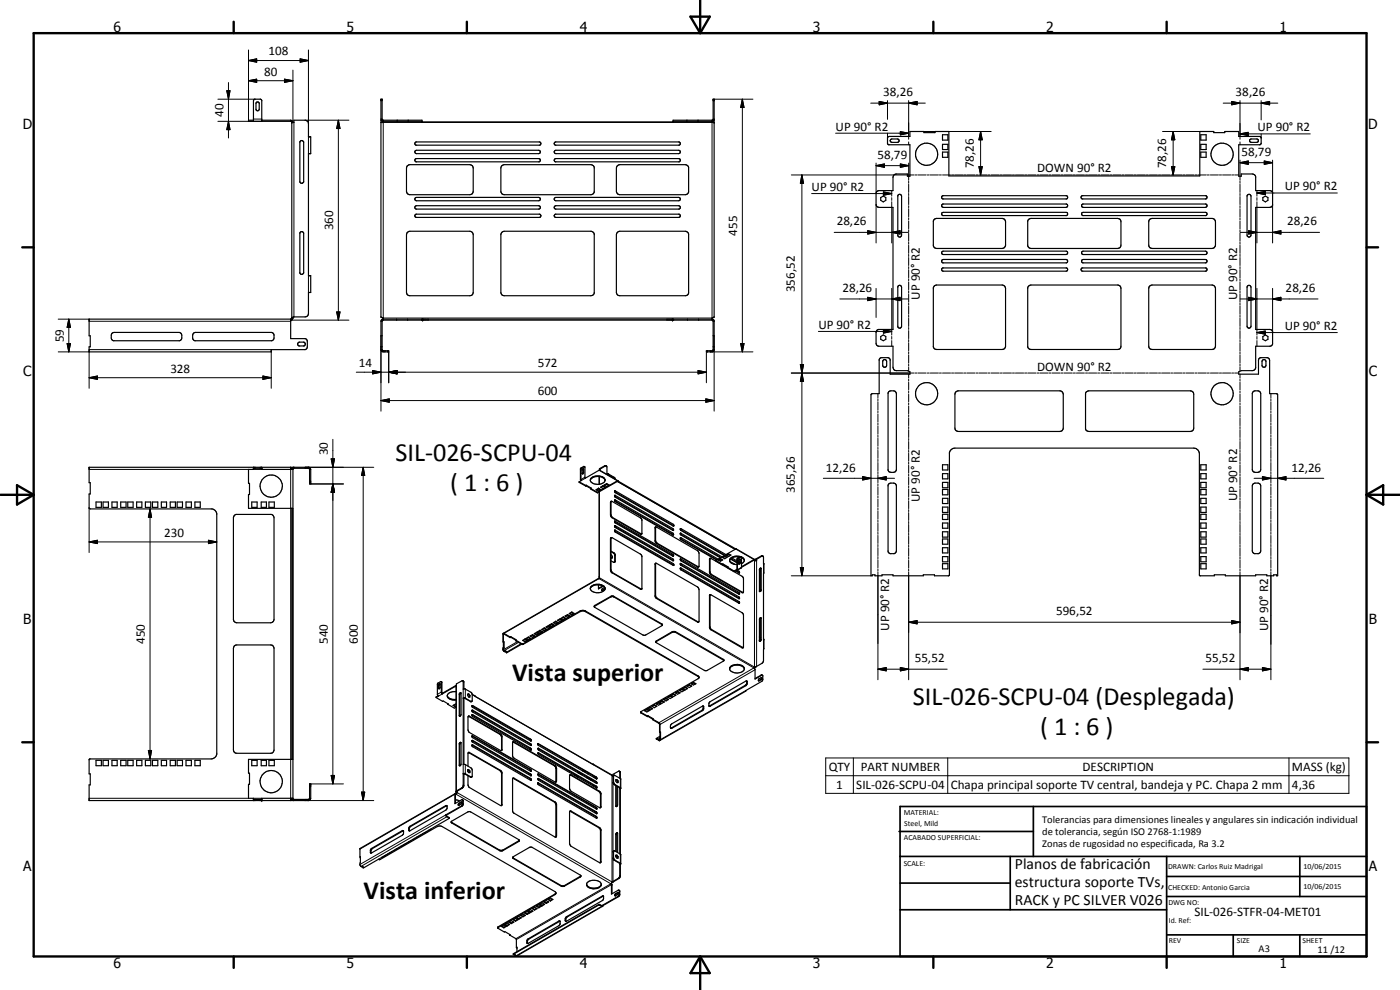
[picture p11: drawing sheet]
<svg xmlns="http://www.w3.org/2000/svg" width="420mm" height="297mm" viewBox="0 0 420 297" stroke-linecap="round" stroke-linejoin="round" font-family="sans-serif">
<defs><g id="words">
<g font-size="7.9">
<text x="118.6" y="138.2">SIL-026-SCPU-04</text>
<text x="135.1" y="147.2">( 1 : 6 )</text>
<text x="153.7" y="204.3">Vista superior</text>
<text x="273.9" y="211.6">SIL-026-SCPU-04 (Desplegada)</text>
<text x="312.2" y="220.6">( 1 : 6 )</text>
<text x="109.1" y="269.6">Vista inferior</text>
</g>
<g font-size="4.7">
<text x="304.6" y="260.8">Planos de fabricación</text>
<text x="304.6" y="266.2">estructura soporte TVs,</text>
<text x="304.6" y="271.6">RACK y PC SILVER V026</text>
</g>
<g font-size="4.2">
<text x="34" y="9.6">6</text>
<text x="104" y="9.6">5</text>
<text x="174" y="9.6">4</text>
<text x="244" y="9.6">3</text>
<text x="314" y="9.6">2</text>
<text x="384" y="9.6">1</text>
<text x="6.8" y="38.7">D</text>
<text x="410.6" y="38.7">D</text>
<text x="7" y="112.9">C</text>
<text x="410.8" y="112.9">C</text>
<text x="7" y="187.1">B</text>
<text x="410.8" y="187.1">B</text>
<text x="7" y="261.4">A</text>
<text x="410.8" y="261.4">A</text>
<text x="34" y="290.4">6</text>
<text x="104" y="290.4">5</text>
<text x="174" y="290.4">4</text>
<text x="244" y="290.4">3</text>
<text x="314" y="290.4">2</text>
<text x="384" y="290.4">1</text>
</g>
<g font-size="3.9">
<text x="80.6" y="16.6">108</text>
<text x="79.2" y="22.7">80</text>
<text x="265" y="28.9">38,26</text>
<text x="370.8" y="28.9">38,26</text>
<text x="67" y="35.1" transform="rotate(-90 67 35.1)">40</text>
<text x="250.8" y="39.2">UP 90° R2</text>
<text x="377.4" y="39.4">UP 90° R2</text>
<text x="263.3" y="47.7">58,79</text>
<text x="372.6" y="46.8">58,79</text>
<text x="292.2" y="50.5" transform="rotate(-90 292.2 50.5)">78,26</text>
<text x="311.3" y="51.7">DOWN 90° R2</text>
<text x="350" y="50.5" transform="rotate(-90 350 50.5)">78,26</text>
<text x="243.6" y="57.3">UP 90° R2</text>
<text x="385.6" y="57.1">UP 90° R2</text>
<text x="100" y="69.1" transform="rotate(-90 100 69.1)">360</text>
<text x="221.2" y="70.7" transform="rotate(-90 221.2 70.7)">455</text>
<text x="251.1" y="67.6">28,26</text>
<text x="386.3" y="67.6">28,26</text>
<text x="238.6" y="87.7" transform="rotate(-90 238.6 87.7)">356,52</text>
<text x="252.8" y="87.7">28,26</text>
<text x="276.1" y="89.9" transform="rotate(-90 276.1 89.9)">UP 90° R2</text>
<text x="385.8" y="87.7">28,26</text>
<text x="371.3" y="90" transform="rotate(-90 371.3 90)">UP 90° R2</text>
<text x="245.6" y="98.6">UP 90° R2</text>
<text x="385.6" y="99">UP 90° R2</text>
<text x="19.1" y="102.7" transform="rotate(-90 19.1 102.7)">59</text>
<text x="51.1" y="111.8">328</text>
<text x="107.7" y="110.2">14</text>
<text x="161.4" y="110.2">572</text>
<text x="311.3" y="111.2">DOWN 90° R2</text>
<text x="161.4" y="118.7">600</text>
<text x="98.4" y="136.6" transform="rotate(-90 98.4 136.6)">30</text>
<text x="247.8" y="141.5">12,26</text>
<text x="387.6" y="141.5">12,26</text>
<text x="238.6" y="147.9" transform="rotate(-90 238.6 147.9)">365,26</text>
<text x="276.1" y="150.5" transform="rotate(-90 276.1 150.5)">UP 90° R2</text>
<text x="371.3" y="150.5" transform="rotate(-90 371.3 150.5)">UP 90° R2</text>
<text x="49.3" y="161.1">230</text>
<text x="316.9" y="184.6">596,52</text>
<text x="266.8" y="189.2" transform="rotate(-90 266.8 189.2)">UP 90° R2</text>
<text x="380.6" y="189.4" transform="rotate(-90 380.6 189.4)">UP 90° R2</text>
<text x="43.5" y="193.2" transform="rotate(-90 43.5 193.2)">450</text>
<text x="98.4" y="193.2" transform="rotate(-90 98.4 193.2)">540</text>
<text x="107.4" y="193.2" transform="rotate(-90 107.4 193.2)">600</text>
<text x="274.5" y="198.7">55,52</text>
<text x="361.8" y="198.7">55,52</text>
<text x="248.7" y="231.4">QTY</text>
<text x="258.3" y="231.4">PART NUMBER</text>
<text x="324.9" y="231.4">DESCRIPTION</text>
<text x="387.7" y="231.4">MASS (kg)</text>
<text x="250.9" y="236.6">1</text>
<text x="257" y="236.6">SIL-026-SCPU-04</text>
<text x="285.3" y="236.7">Chapa principal soporte TV central, bandeja y PC. Chapa 2 mm</text>
<text x="387.7" y="236.6">4,36</text>
<text x="358.5" y="275">SIL-026-STFR-04-MET01</text>
</g>
<g font-size="3.1">
<text x="312.7" y="246.8">Tolerancias para dimensiones lineales y angulares sin indicación individual</text>
<text x="312.7" y="250.4">de tolerancia, según ISO 2768-1:1989</text>
<text x="312.7" y="254">Zonas de rugosidad no especificada, Ra 3.2</text>
<text x="377.7" y="285.6">A3</text>
<text x="395.4" y="285.9">11 /12</text>
</g>
<g font-size="2.4">
<text x="271.2" y="244.4">MATERIAL:</text>
<text x="271.3" y="252">ACABADO SUPERFICIAL:</text>
<text x="271.4" y="247.9">Steel, Mild</text>
<text x="271.2" y="259.7">SCALE:</text>
<text x="350.6" y="260.8">DRAWN: Carlos Ruiz Madrigal</text>
<text x="391.2" y="260.6">10/06/2015</text>
<text x="350.6" y="267">CHECKED: Antonio Garcia</text>
<text x="391.2" y="266.7">10/06/2015</text>
<text x="350.6" y="271.4">DWG NO:</text>
<text x="350.8" y="276.9">Id. Ref:</text>
<text x="350.8" y="282.8">REV</text>
<text x="371.2" y="282.9">SIZE</text>
<text x="390.9" y="282.9">SHEET</text>
</g>
</g></defs>
<g fill="none" stroke="#000" stroke-width=".35">
<path d="M76.1 36.4v-6.2l.3-.4h1.8l.4 .3v6.3M76.1 36.1h-1.5v.3h12.6l.4 .3M76.9 30.7l.5-.1 .4 .3v2a.5 .5 0 0 1-.5 .3 .5 .5 0 0 1-.5-.4zM78.6 36.1h8.6l.5 .2 .2 .4M87.6 36.7h.6v-.6h3.4l.8 .3 .2 .7v4h.6v5h-.6v36.6h.6v5.1h-.6v6.3l-.2 .6-.8 .4h-3.4M87.6 36.7v58.7M114.4 36.1l-.1-6.3h.4v5.9l.2 .4h11.7v.6h75.4v-.6h11.8l.2-.4v-5.9h.3v6.1l-.3 .4M114.4 36.1l-.1 59M114.4 36.1l.3 .2M114.7 36.3l11.9 .1M114.7 36.3v.4M115 36.1v.6h-.7"/>
<path d="M119.2 36.1v.3M122.5 36.1v.3M126.6 36.6h75.4M206.2 36.1v.3M209.5 36.1v.3M213.7 36.1v.6h.6M214 36.3l-12 .1M214 36.3v.4M214.2 36.1l.1 59-.6 .3v.4M90.2 42.3l.6-.1 .3 .3v12.1l-.3 .4h-.4l-.4-.4v-12.1zM122.2 49.8l.8-.4h18.3l.5 .4 .2 .6v7.3l-.4 .5-.6 .2h-18.2l-.6-.4-.2-.6v-7zM124.7 45.2l37-.1a.51 .51 0 0 1 .5 .5 .51 .51 0 0 1-.5 .5h-36.7l-.5-.5z"/>
<path d="M124.7 59.4l37-.2a.51 .51 0 0 1 .5 .5 .51 .51 0 0 1-.5 .5h-36.7l-.5-.4zM124.7 47.7l37-.1 .3 .1 .2 .5-.4 .4h-37l-.3-.4zM124.7 42.7l37.3-.1 .3 .6-.3 .4h-37.2l-.3-.4zM150.6 49.8l.7-.4h26.3l.7 .8v7.5l-.3 .5-.7 .2h-26.2l-.4-.2-.4-.8v-7zM166.4 45.3l.4-.2h36.9a.51 .51 0 0 1 .5 .5 .51 .51 0 0 1-.5 .5h-36.9l-.4-.3zM166.4 59.5l.4-.3h36.9a.51 .51 0 0 1 .5 .5 .51 .51 0 0 1-.5 .5h-36.9l-.4-.2zM166.4 42.8l.3-.2h37.2l.3 .6-.3 .4h-37.2l-.4-.4zM166.5 47.7l37.2-.1a.51 .51 0 0 1 .5 .4 .51 .51 0 0 1-.3 .6h-37.2l-.4-.4zM185.2 49.8l.8-.4h19.9l.8 .8v7.5l-.4 .5-.6 .2h-19.9l-.4-.2-.4-.8v-7zM264.3 59.3l.8-.5 .7 .5v.8l-.7 .5-.8-.5zM266.4 41.1l.5-.2h6.2v-1.4h4.2v.3h3.3v-.3h4.2v13.3h75.3v-13.3h4.2v.3h3.3v-.3h4.2v1.4h6.2l.4 .2 .1 2-.3 .3h-6.4v9.5h.7v-.7h3.3l.7 .2 .3 .6v4.2h4.3l.4 .1 .4 .5v3.8l-.4 .5-4.7 .1v36.6l4.7 .2 .4 .5v3.8l-.4 .5-.4 .1h-4.3v6.5l-.2 .4-.8 .4h-3.3l-.7 .3v.8h5.9l.1-4.6 .5-.4 2.3 .1 .4 .7v10h2.1l.3 .3v54.4h-.3v-.3h-.8v.3h-2.1v-.3h-3.4v.3h-9.1v-.3h-3.3v.3l-4.4-.1-.1-36.6a1.73 1.73 0 0 0-1.6-1.6h-71.7a1.83 1.83 0 0 0-1.7 1.3v36.8l-.2 .2h-4.3v-.3h-3.3v.3h-9.1v-.3h-3.3v.3h-2.1v-.3h-.8v.3h-.4v-54.4l.4-.3h2.1v-10.2l.3-.5 2.4-.1 .5 .4 .1 4.6h5.9v-.8l-.8-.3h-3.3l-.8-.4-.2-.6v-6.3h-4.3l-.5-.3-.3-.6v-3.3l.3-.6 .5-.3h4.3v-36.6h-4.3l-.5-.2-.3-.6 .1-3.6 .2-.4 .5-.2h4.3v-4l.2-.6 .4-.3 3.7-.1v.7h.8v-9.5h-6.4l-.4-.3zM267.4 41.8l1.9-.1a.51 .51 0 0 1 .5 .5 .51 .51 0 0 1-.5 .5h-1.8l-.3-.4z"/>
<path d="M269.5 58.5a.58 .58 0 0 1 .7-.2 .58 .58 0 0 1 .4 .5v11.7l-.4 .6h-.4l-.4-.4zM282.8 58.8l37.3-.1 .3 .6-.3 .4h-37.2l-.3-.4zM282.9 40.4h1.6v1.6h-1.6zM282.9 43.3h1.6v1.6h-1.6zM282.9 45.6h1.6v1.6h-1.6zM324.6 58.8l37.3-.1 .3 .6-.3 .4h-37.1l-.4-.4zM360.4 40.4h1.6v1.6h-1.6zM360.4 43.3h1.6v1.6h-1.6zM360.4 45.6h1.6v1.6h-1.6zM374.3 58.5a.62 .62 0 0 1 .7-.2 .62 .62 0 0 1 .4 .5v11.7l-.2 .5-.5 .1-.4-.6zM375.2 41.8l2-.1a.51 .51 0 0 1 .5 .5 .51 .51 0 0 1-.5 .5h-1.8l-.4-.4zM379 59.3l.8-.5 .7 .5v.8l-.7 .5-.8-.5z"/>
<path d="M90.1 69.7l.7-.2 .3 .4v12a.6 .6 0 0 1-.5 .4 .6 .6 0 0 1-.6-.4zM122.2 69.8l.8-.4h18l.8 .4 .2 .6v17.4l-.2 .6-.8 .3h-18l-.8-.3-.2-.6v-17.4zM124.7 61.8l37-.1 .3 .1 .2 .6-.4 .3h-37l-.3-.3zM124.7 64.4l37.3-.1 .3 .5-.1 .4h-.4h-36.8h-.3l-.2-.4zM150.6 69.8l.7-.4h26l.7 .2 .3 .6v17.8l-.2 .4-.8 .3h-26l-.6-.2-.4-.7v-17.4zM166.4 62l.4-.3h36.9l.4 .3 .1 .4-.3 .3h-37.2l-.4-.3zM166.4 64.5l.3-.2h37.2l.3 .5-.2 .4h-.3h-36.9l-.4-.2zM185.2 69.8l.8-.4h19.7l.7 .4 .3 .4v17.8l-.3 .4-.7 .3h-19.7l-.6-.2-.4-.7v-17.4zM280.4 65.7l.7-.2 19.9 .1 .4 .1 .4 .8-.1 7.3-.3 .5-.6 .2h-19.9l-.5-.2-.3-.5v-7.5zM282.6 75.6l.5-.2h36.8a.51 .51 0 0 1 .5 .5 .51 .51 0 0 1-.5 .5h-36.8l-.5-.3zM282.6 63.9l.5-.2h36.8l.5 .2v.4l-.3 .4h-37.2l-.3-.4zM282.8 78l37.1-.1 .5 .2v.3l-.3 .5h-37.2l-.3-.5z"/>
<path d="M282.9 61.2h37.2l.3 .6-.5 .4h-36.8l-.5-.2v-.4zM308.6 65.9l.8-.4h26a.94 .94 0 0 1 1 1v7l-.3 .8-.5 .2h-26.2l-.6-.2-.4-.5v-7.5zM324.6 63.9l.5-.2h36.7l.4 .2v.4l-.3 .4h-37l-.3-.3zM324.6 61.5l.3-.3h37l.3 .6-.4 .4h-36.7l-.5-.2zM324.6 75.6l.5-.2h36.7a.51 .51 0 0 1 .4 .5 .51 .51 0 0 1-.4 .5h-36.7l-.5-.3zM324.8 78l37-.1 .4 .2v.3l-.3 .5h-37l-.3-.5zM345 65.9l.8-.4 18.2 .1 .4 .1 .4 .8-.1 7.3-.3 .5-.6 .2h-18.3l-.5-.3-.2-.7v-7zM26.7 95.8h60.5v5.8l4.6 .1 .4 .7v1.7l-.1 .4-.5 .4h-10.2v.7h-54.7v-1.5h.4v-3.3h-.4zM33.6 100l.6-.3h19.6l.5 .3 .3 .6a1.43 1.43 0 0 1-.5 1.6h-20.3a1.71 1.71 0 0 1-.2-2.2zM58.1 100l.5-.3h22.8l.6 .3 .2 .6a1.43 1.43 0 0 1-.4 1.6h-23.6a1.71 1.71 0 0 1-.1-2.2zM87.6 95.4l-.4 .4M87.6 95.4h.3"/>
<path d="M87.9 95.4l-.3 .6-.4 .1M88.2 95.1l-.6 .3M88.2 95.1l-.3 .3M114.3 95.1l.1 .1M114.4 95.2l.6 .2v.4M114.4 96.1l.4-.3h99l.5 .4v8.9l-.6 .5h-1.7v-.4h1.7l.3-.3v-8.5l-.3-.3h-98.7l-.3 .3v8.5l.3 .3h1.7v.4h-1.7l-.6-.4-.1-.3zM119 95.8v.3M122.3 95.8v.3M126.8 95.8v.3M201.8 95.8v.3M206.3 95.8v.3M209.7 95.8v.3"/>
<path d="M269.5 85.9a.58 .58 0 0 1 .7-.3 .58 .58 0 0 1 .4 .6v11.7a.58 .58 0 0 1-.5 .6 .58 .58 0 0 1-.7-.5zM280.3 85.9l.8-.4h19.7l.6 .3 .4 .7v17.4l-.3 .6-.7 .4h-19.7l-.7-.3-.3-.5v-17.8zM282.8 80.5l37.3-.1a.51 .51 0 0 1 .3 .5 .51 .51 0 0 1-.5 .5h-36.8l-.5-.3zM308.6 85.9l.8-.4h26l.7 .3 .3 .7v17.4l-.2 .6-.8 .4-26.4-.1-.6-.7v-17.8zM324.6 80.5l37.3-.1a.51 .51 0 0 1 .3 .5 .51 .51 0 0 1-.4 .5h-36.9l-.3-.1-.2-.4zM345 85.9l.8-.4h18l.6 .3 .4 .7v17.4l-.3 .6-.7 .4h-18l-.8-.4-.2-.6v-17.4zM374.3 85.9a.61 .61 0 0 1 .7-.3 .61 .61 0 0 1 .4 .6v11.7a.59 .59 0 0 1-.5 .5 .59 .59 0 0 1-.6-.5zM89.4 102.9l.3-.2h1.6l.3 .6-.3 .5h-1.6l-.3-.4zM114.3 100.8h.4M114.3 104.1h.4M115.5 105.2v.4M116.4 105.2v.4"/>
<path d="M212.3 105.2v.4M213.2 105.2v.4M214 100.8h.3M214 104.1h.3M264.3 101l.8-.5 .7 .5v.8l-.7 .4-.8-.4zM265 108.1a.59 .59 0 0 1 .7-.2 .59 .59 0 0 1 .4 .6v1.1a.59 .59 0 0 1-.6 .6 .59 .59 0 0 1-.6-.6zM266.7 117.5l.7-.2h1l.4 .2 .2 .6v22.8l-.2 .6-.6 .2-1.3-.1-.4-.5v-23.2zM286.8 117.6l.8-.3 30.9 .1 .6 .9v10.4l-.4 .5-.6 .3-30.8-.1-.5-.3-.2-.7v-10.1zM326 117.6l.8-.3h30.7a.95 .95 0 0 1 .8 1v10.1l-.1 .5-.5 .4-30.9 .2-.7-.3-.3-.5v-10.6zM376.1 117.5l.6-.2h1l.4 .2 .3 .6v22.8l-.3 .6-.6 .2-1.3-.1-.4-.7v-22.8zM378.9 108.1a.59 .59 0 0 1 .6-.2 .59 .59 0 0 1 .4 .6v1.1a.59 .59 0 0 1-.6 .6 .59 .59 0 0 1-.6-.6zM379 101l.8-.5 .7 .5v.8l-.7 .4-.8-.4z"/>
<path d="M175.4 140l-1 .6v3.4l.1 .1-.7 .5M182 139.8l-.5-.1-1.6 .9M282.9 139.4h1.6v1.6h-1.6zM360.4 139.4h1.6v1.6h-1.6zM28.8 150.6h1.6v1.6h-1.6zM30.9 150.6h1.6v1.6h-1.6zM33.6 150.6h1.6v1.6h-1.6zM36.2 150.6h1.6v1.6h-1.6zM38.3 150.6h1.7v1.6h-1.7zM41 150.6h1.6v1.6h-1.6zM43.6 150.6h1.6v1.6h-1.6zM45.8 150.6h1.6v1.6h-1.6z"/>
<path d="M48.4 150.6h1.6v1.6h-1.6zM51.1 150.6h1.6v1.6h-1.6zM53.2 150.6h1.6v1.6h-1.6zM55.8 150.6h1.6v1.6h-1.6zM58.5 150.6h1.6v1.6h-1.6zM70.3 154.7l.5-.4h10.6l.8 .8v30.7l-.5 .9-10.6 .2-.9-.6-.1-30.9zM75.6 150.6h1.6v1.6h-1.6zM76.1 140.2v.6h-1.5v4.2h.3v3.4h-.3v4.1h13.3v75.3h-13.3v4.2h.3v3.3h-.3v4.2h1.5v.7M76.1 140.5h2.5M78.4 150.6h1.6v1.6h-1.6zM78.6 140.2v.6h9.3M80.7 150.6h1.6v1.6h-1.6z"/>
<path d="M87.2 140.2v.6M87.2 140.5h.5M87.6 152.5v75.3M87.7 140.5l-.1 .3M88 140.2l-.3 .3M88.2 140.2v.3M88.2 140.5l-.3 .2v98.9l.3 .3M88.2 140.5h4.4M92.6 140.5l.3 .3v4.4h.3v-4.4l-.5-.6h-66v4.6h.4v3.4h-.4v4.3l.3 .2h36.7l.8 .4 .5 .7 .1 72.5a1.8 1.8 0 0 1-1.7 1.4l-36.6 .1-.1 4.4h.4v3.3h-.4v4.7h65.9M92.6 140.2v.3M173.8 144.6l2 1.2M173.8 144.6l2 1.1"/>
<path d="M174.7 142.1v-1.1l.3-.3 .2 1.2-.4 .3M174.7 142.1l.1 .1M174.8 142.2h.1M175 140.7v.9l-.3 .5M175.8 145.7v.1M175.9 145.8l1.4 .8M175.9 145.8h-.1M175.9 145.6l1.6 .9-.2 .1M175.9 145.6v.2M175.9 145.6l-.1 .1M177.2 143.9a2.78 2.78 0 0 1 4.4 .2M177.3 146.6l2 1.3"/>
<path d="M177.3 146.6l2 1.1M177.6 143.3a3.1 3.1 0 0 1 4 .5 2.04 2.04 0 0 1-3 1.4 1.15 1.15 0 0 1-1.2-.6 1.15 1.15 0 0 1 .2-1.3zM178.9 146.9l.8-.4 .7 .4-.7 .5zM179.3 147.7v.2M179.7 146.7l.5 .3M179.7 146.7l-.7 .3M179.7 146.5v.2M179.8 147.6l.1 26-28.9 16.4M179.8 143v2.3M179.8 146.8v.5M179.9 141.1l-4.2 2.4-.2-3.3-.3-.2-1 .7v3.2l.2 .3M179.9 141.1h.1"/>
<path d="M179.9 141l.2 .1M179.9 140.6l.2 .2M179.9 140.6v.4M179.9 141v.1M180 141.1l5.5 3.2M180.1 140.8v.3M180.1 141.1h-.1M180.1 140.8l1.5-1 .5 .1v2.4l2 1 .3 .3M180.2 146.2l.8-.5 .7 .5-.7 .4zM181 145.9l.6 .4M181 145.9l-.6 .4M181 145.7v.2"/>
<path d="M181.3 145.5l.8-.4 .7 .4-.7 .5zM182.1 145.3l-.6 .3M182.1 145.3l.6 .3M182.1 145.1v.2M182.1 142.2l2.1 1 .4 .6M183.3 150.5h.4l8.7 5.1 .2 .4-.1 4.3h-.3l-8.7-5.1-.3-.6zM183.5 150.4l-.1 4.1 .3 .7 8.9 5M184.4 156.4l17.5 9.9 .2 .6-17.5-10.1zM184.4 148.7l17.5 9.9 .2 .6-17.5-10zM184.4 157.8l17.5 9.9 .2 .5-17.5-9.9zM184.4 150l17.5 9.9 .2 .6-17.5-10zM184.5 159l17.5 10.1 .2 .6-17.6-10.1z"/>
<path d="M184.5 147.2l17.5 10.1 .2 .6-17.6-10.1zM184.6 157.7l.1 .4 17.4 10M184.6 147.2l.2 .5 17.4 10.1M184.6 148.6l.2 .5 17.3 9.9M184.6 150l.2 .5 17.3 9.9M184.6 156.3l.1 .5 17.4 10M184.6 159l.2 .6 17.4 9.9M185.5 144.5l-.2-.1-6 3.5M185.5 144.5l35.1 20.3M185.6 144.4l35.2 20.3M185.6 144.4l-.3-.1-6 3.4M185.6 144.4l-.1 .1"/>
<path d="M196.6 158.2h.5l12.4 7.1 .3 .7-.1 4.1-.2 .1-12.6-7.2-.3-.8zM196.8 158.1v4.2l.4 .7 12.5 7.1M204.3 158.6l.2 .5 13 7.5M204.3 160l.1 .4 12 6.9M204.3 159.9l12.4 7.2M204.3 159.9l-.2 .2 .3 .4 11.8 6.9M266.7 145.2l.7-.3 1 .1 .4 .2 .2 .6v19.5l-.2 .6-.4 .2h-1.3l-.6-.6v-19.9zM282.9 154.3h1.6v1.6h-1.6zM282.9 142.1h1.6v1.6h-1.6zM282.9 144.7h1.6v1.6h-1.6zM282.9 146.9h1.6v1.6h-1.6zM282.9 149.5h1.6v1.6h-1.6z"/>
<path d="M282.9 152.1h1.6v1.7h-1.6zM282.9 156.9h1.6v1.6h-1.6zM282.9 159.6h1.6v1.6h-1.6zM360.4 154.3h1.6v1.6h-1.6zM360.4 156.9h1.6v1.6h-1.6zM360.4 152.1h1.6v1.7h-1.6zM360.4 146.9h1.6v1.6h-1.6zM360.4 144.7h1.6v1.6h-1.6zM360.4 149.5h1.6v1.6h-1.6zM360.4 159.6h1.6v1.6h-1.6zM360.4 142.1h1.6v1.6h-1.6zM376.1 145.2l.6-.3 1 .1 .4 .2 .3 .6v19.5l-.2 .4-.5 .4h-1.2l-.4-.2-.3-.6v-19.5z"/>
<path d="M177.2 176.7a2.32 2.32 0 0 1 3.3-1.2l.3 .1a1.07 1.07 0 0 1 .8 1.1M177.2 176.6a2.62 2.62 0 0 0 4.4 .1M179.6 175.5v1.2l1.4-.8M179.8 173.2l.1 .1M180.9 175.8l-1.3 .7M181.4 176.3l.2 .1M181.4 176.3a2.96 2.96 0 0 0-4.2 .1M181.4 176.3l-.6 .4-.2 .5M181.5 176.4l-.9 .8M181.6 176.8l-1 .4M181.6 176.5v.2M183.4 166.5l.4 .4v.5h-.3"/>
<path d="M183.4 167l.2 .3M183.4 167.3l.1 .1M183.4 165.4l1.2 .8v2.2l-.2 .3M183.4 165.5l1 .8 .1 2.3-.2 .1M183.4 168.3l.9 .4M183.5 161.3l8.9 5.2 .2 .4v9.8M183.5 161.3l-.3 .3v9.5l.3 .6 8.7 5.1 .4-.1M183.5 161.3v10l.3 .5 8.8 4.9M183.6 167.3l-.1 .1M183.8 167.3h-.2M196.8 169l12.7 7.2 .3 .7-.1 9.7M196.8 169v9.8l.2 .5 12.7 7.3"/>
<path d="M196.8 169l-.2 .3v9.5l.2 .6 12.5 7.2h.4M202.2 169.5h.1M204.2 170.5l17.6 10 .1 .5-17.6-10.1zM204.3 167.7l-.2 .2 .3 .4 17.5 9.9M204.3 170.4l.2 .5 17.4 10M204.3 169l-.2 .2 .3 .4 17.5 10M204.3 167.7l17.4 10 .2 .5M204.3 161.3l.2 .5 10.7 6.1M204.3 167.7l.2 .5 17.4 10M204.3 169l.2 .5 17.4 10M204.3 169l17.4 10.1 .2 .5M213.1 167.5l9.8 5.6 .2 .5-.1 4.2-9.7-5.4-.4-.6z"/>
<path d="M213.1 178.4v9.9l.2 .4 9.8 5.6M213.1 167.5v4.2l.2 .5 9.8 5.6M213.2 178.4l9.8 5.7 .1 10.2M213.2 178.4l-.3 .2 .2 10 9.6 5.8 .4-.1M214.8 168.1l2 1.4M214.8 168.1l2 1.2M215.4 168l.8-.4 .7 .4-.7 .4zM215.5 167.8l-11.3-6.5 .2 .6 10.6 6.1M215.8 167.9l.6 .4M216.2 167.7l-.6 .4M216.2 167.7l.5 .4M216.2 167.6v.1"/>
<path d="M216.7 167.2l.8-.4 .8 .4-.8 .4zM216.8 169.3v.2M216.9 169.2l1.6 .9-.2 .1M216.9 169.4l1.4 .8M216.9 169.4l-.1 .1M216.9 169.2v.2M216.9 169.2l-.1 .1M217 167.3l.6 .3M217.5 167l-.6 .3M217.5 167l.6 .3M217.5 166.8v.2M217.8 166.5l.8-.3 .8 .3-.8 .5z"/>
<path d="M217.9 166.4l-13.7-7.7 .1 .4 13.1 7.6M218.1 166.6l.7 .3M218.3 170.2l2 1.3M218.3 170.2l2 1.1M218.6 166.3l.6 .4M218.6 166.3l-.6 .4M218.6 166.2v.1M219 168v.4M219 168.4a2.39 2.39 0 0 0 2.2 1M219 168.4l1.6 .9M219.2 167.7l2 1.2M219.3 167.6l-.3 .4"/>
<path d="M219.3 167.6l1.9 1.1M219.6 167.4l1.6 .9M220.3 171.3v.2M220.7 171.3l1.2 .6M220.8 164.7l5.7 3.2M220.8 164.7l-6 3.4M220.8 171.2l1.1 .6M221 171.1h.3M221 170.9h.1M221 170.9v.2M221 171.1l-.7 .4M221 170.9l-.7 .4"/>
<path d="M221.1 170.9h.1M221.3 171.1l.6 .4v.4M221.7 169.2v-1.1l.3-.4 .2 1.2-.4 .3M221.7 169.2h.1M221.7 169l.2 .1M221.7 168.6l.2 .3M221.8 169.2h.1M221.9 178.2h.1M221.9 171.8h.1M221.9 179.5v.1M221.9 167.1a2.96 2.96 0 0 0-2.6 .5M221.9 171.9h.1"/>
<path d="M222 167.8v.9l-.3 .5M222.2 167a2.54 2.54 0 0 0-3.2 1M222.3 167l-1.1 .7-.1 3.2M222.3 167l.2 .1M222.3 167a1.09 1.09 0 0 1 1.1 1 1.09 1.09 0 0 1-.9 1.2M222.5 167.1l-.9 .4-.3 .4v3.2M222.5 167.1v.2M222.5 167.3v2.9M222.5 170.2l-1.2 .9M222.5 167.3l.6 .4 .3 .5M226.4 168.1h-.1l-3.8 2.1M226.4 168.1h.7"/>
<path d="M226.6 168.1h.3M226.6 168.1l-.3-.2-3.8 2.2M226.6 168.1h-.2M226.9 167.7l1.6-.9 .6 .1v2.4v-.3M226.9 167.7l.2 .1M226.9 167.7v.4M226.9 168.1h.2M227.1 167.8v.3M227.9 177.4l.1 .1M227.9 171.2l.4 .2M227.9 177.4v-6.6l.4-.4 .1 6.8-.4 .3M228 177.5h.1"/>
<path d="M228.2 170.4l.1 6.5-.4 .5M228.9 166.8l-1.8 1M229.2 172l-.1 20.1v-.4M229.2 172h.1M229.3 169.2l-.1 2.8M282.9 167h1.6v1.6h-1.6zM282.9 161.7h1.6v1.6h-1.6zM282.9 164.3h1.6v1.6h-1.6zM282.9 169.1h1.6v1.6h-1.6zM360.4 167h1.6v1.6h-1.6zM360.4 161.7h1.6v1.6h-1.6zM360.4 164.3h1.6v1.6h-1.6z"/>
<path d="M360.4 169.1h1.6v1.6h-1.6zM70.3 193.9l.8-.4h10.1l.7 .2 .3 .6v30.7l-.5 .9-10.6 .1-.7-.2-.2-.3-.1-31zM150.9 194.4l.1 .7 .5 .4M150.9 194.4l.2 .1M151.1 194.5v.6l.4 .3M151.1 194.3l.2 .1M151.1 194.3l-.2 .1M151.3 194.4l-.2 .1M151.5 195.4v.1M151.7 195.2l-.2 .2M151.7 195.2l.3 .3-.1 .1M151.7 195.5l.2 .1"/>
<path d="M151.7 195.5h-.2M151.7 195.2v.3M151.9 195.6l.1 .1M151.9 195.6l.1 .3M152 195.7v.2M153.1 191.1l-2.1-1.1-.1 2.6h.4v1.8M153.1 191.3l-2-1.1v4.1M153.1 191.1v.2M153.3 191.1l1.6 .8-.2 .1M153.3 191.2l-.2 .1M153.3 191.1v.1M153.3 191.1h-.2"/>
<path d="M153.3 191.2l1.4 .8M154.7 192v.2l2.3 1.1 17.3-9.9h1.2l34 19.5 .3 .4M154.7 192l2 1.2h.3l17.1-9.9 1.2-.1 34.5 19.8-.2 .6-17.2 9.9v.4l1.9 1.1M156.4 193.2l-4.4 2.5M156.5 193.3l-4.5 2.6M156.9 192.2l.7-.5 .8 .5-.8 .4zM157.6 191.9l-.6 .3M157.6 191.9l.6 .3M157.6 191.7v.2M157.8 191.6l.8-.5 .7 .5-.7 .4zM158.1 192.2l-.6 .3M158.6 191.3l.6 .3"/>
<path d="M158.6 191.3l-.6 .3M158.6 191.1v.2M159.1 191.6l-.6 .3M159.1 190.8l.7-.4 .8 .4-.8 .5zM159.8 190.6l.6 .3M159.8 190.6l-.6 .3M159.8 190.4v.2M160.3 190.9l-.5 .3M160.3 190.1l.8-.4 .7 .4-.7 .4zM161.1 189.9l.6 .3M161.1 189.9l-.6 .3M161.1 189.7v.2"/>
<path d="M161.4 189.5l.7-.4 .7 .4-.7 .5zM161.6 190.2l-.6 .3M162.1 189.3l-.6 .4M162.1 189.3l.6 .4M162.1 189.1v.2M162.6 189.6l-.6 .3M162.6 188.8l.8-.4 .7 .4-.7 .5zM163.4 188.6l.5 .3M163.4 188.6l-.6 .3M163.4 188.4v.2M163.9 188.9l-.6 .3M163.9 188.1l.7-.4 .7 .4-.7 .5z"/>
<path d="M164.6 187.9l-.6 .3M164.6 187.9l.6 .3M164.6 187.7v.2M164.8 187.5l.8-.4 .7 .4-.7 .5zM165.1 188.1l-.6 .4M165.6 187.3l.6 .3M165.6 187.3l-.6 .3M165.6 187.1v.2M166.1 186.8l.7-.4 .8 .4-.8 .4zM166.1 187.6l-.6 .3M166.8 186.6l.6 .3M166.8 186.6l-.5 .3"/>
<path d="M166.8 186.4v.2M167.3 186.9l-.5 .3M167.3 186.1l.8-.4 .8 .4-.8 .4zM168.1 185.8l-.6 .4M168.1 185.8l.6 .4M168.1 185.7v.1M168.3 185.5l.8-.4 .7 .4-.7 .5zM168.6 186.1l-.6 .4M169.1 185.3l.6 .3M169.1 185.3l-.6 .3M169.1 185.1v.2M169.6 185.6l-.6 .3"/>
<path d="M169.6 184.8l.7-.4 .8 .4-.8 .5zM170.3 184.6l-.6 .3M170.3 184.6l.6 .3M170.3 184.4v.2M170.8 184.8l-.5 .4M170.8 184.1l.8-.5 .7 .5-.7 .4zM171.6 183.8l.6 .4M171.6 183.8l-.6 .4M171.6 183.6v.2M172.1 184.1l-.6 .3M178.3 182l.2-.3 4.8-2.8 .7-.1 14.6 8.4 .2 .4M178.3 182l5-2.9 .7-.1 14.8 8.6"/>
<path d="M178.3 182l14.9 8.6 .6-.1 5-2.9M196.8 192.5l4.9-3h.9l14.7 8.6-5.1 3.1h-.7l-14.6-8.4zM196.8 192.7l4.9-3h.9l14.6 8.5M227.9 192.1l.1 .2M227.9 191.2l.4 .2M227.9 191l.4 .2M228 192.3h-.1M228 185.5l.4-.1v6.6l-.2 .4-.3-.1zM228.2 185.3l.1 6.5-.3 .5M229.3 191.9l-.2 6.6-.3 .5-1.9 1.1M130.9 209.3l3.7 1.9-.2 .1M131.5 208.8l.1 .1-.7 .4"/>
<path d="M131.5 208.8l-.6 .3v.2M131.8 205.2l.3 .1v.9l-.3 .5-.2-.2zM132.1 205.2l-.3 .4v1.1M132.4 204.5v3.3l.3 .4M132.7 208l-.1-3.3-.3-.2-1 .7v3.2l.2 .4M132.7 208v.2M134.2 208.7a2.04 2.04 0 0 0 2.7 1.4M134.3 208.9a2.59 2.59 0 0 0 2.6 .9M134.4 211.3l1.9 1.2 .6-.3M134.4 211.1v.2M136.1 211.6l.6 .3M136.7 211.9v.2"/>
<path d="M136.9 205.8l-4.2 2.4M136.9 211.3l-.9 .4 .7 .4M136.9 212l-.2 .1M136.9 211.8l-.2 .1M136.9 207.5a1.93 1.93 0 0 0-2.6 1.5M136.9 205.6l-4.2 2.4M138 207.9l.2-.1 .2 .2v6.4l-.3 .5-.3-.1v-6.6zM138.3 207.9l-.3 .4v6.6M138.9 204.3l.1 2.5 .6-.1 1.7 1 .4 .7M139 209.5v19.9h.6l2 1.2 .1 2.3-.3 .3M139 209.5l.6-.1 2 1.1M139 209.5h.2"/>
<path d="M139.2 206.7l-.1-2.4h-.5l-1.6 .9v32.7M139.2 209.5v19.9M140.4 208.3h.1M140.5 214.9l.3-.1 9.6 5.7 .3 .4v4.1l-.3 .2M140.5 208.3l.4 .4M140.5 214.9v4.1l.2 .6 9.7 5.6M140.5 214.9l9.8 5.7 .2 .5-.1 4.1M140.7 208.2l-.3 .1 .3 .9 .3-.1v-.4M140.7 208.2l.3 .5M140.7 208.2l-.2 .1M140.9 208.7v.5M141 208.7h-.1"/>
<path d="M141.6 211.8l17.6 10.1 .1 .4M141.6 213.1l17.5 10.1 .2 .5M141.6 214.5l17.5 10.1 .2 .4M141.6 213.1h.3l17.4 10.1 .2 .4M141.6 213.1l.3 .6 17.5 10M141.7 214.4l17.5 10.1 .2 .5-17.5-10zM141.7 211.7l17.5 10 .3 .5-.3 .1-17.4-10.1zM141.7 211.7l-.1 .1M141.7 208.3l36.5 21.1-.1-.1M141.7 208.4v1.8l-.3 .4-2.2-1.1M192.3 213.7l2 1.1M193.4 213.2l.7-.4 .8 .4-.8 .4z"/>
<path d="M194.1 212.9l-.6 .4M194.1 212.9l.6 .4M194.1 212.8v.1M194.3 214.8v.2M194.4 212.6l.7-.4 .8 .4-.8 .4zM194.5 214.9l-.2 .1M194.5 214.8v.1M194.5 214.8h-.2M194.5 214.8l1.5 .8-.1 .2M194.5 214.9l1.4 .9M195.1 212.3l-.6 .4M195.1 212.3l.6 .4"/>
<path d="M195.1 212.2v.1M195.6 211.9l.8-.4 .7 .4-.7 .4zM195.9 215.8l2.1 1.3 .1 4.3M195.9 215.8l2 1.4 .3 4.3M196.4 211.6l-.6 .4M196.4 211.6l.6 .4M196.4 211.5v.1M196.9 211.2l.7-.5 .8 .5-.8 .4zM197.6 210.9l-.5 .3M197.6 210.9l.6 .3M197.6 210.7v.2M197.9 210.6l.7-.4 .8 .4-.8 .4z"/>
<path d="M198.6 210.4l-.6 .3M198.6 210.4l.6 .3M198.6 210.2v.2M199.1 209.8l.8-.4 .7 .4-.7 .5zM199.9 209.6l-.6 .4M199.9 209.6l.6 .4M199.9 209.4v.2M200.4 209.2l.7-.5 .8 .5-.8 .4zM201.1 208.9l-.6 .4M201.1 208.9l.6 .4M201.1 208.7v.2M201.4 217.4l9.4-5.5 .4 .1v.7l-.3 .4-9.4 5.5-.3-.3z"/>
<path d="M201.4 208.6l.7-.4 .7 .4-.7 .4zM202.1 208.3l-.6 .4M202.1 208.3l.6 .4M202.1 208.2v.1M202.6 207.9l.8-.5 .7 .5-.7 .4zM203.4 207.6l-.6 .3M203.4 207.6l.6 .3M203.4 207.4v.2M203.9 207.1l.7-.4 .8 .4-.8 .5zM204.6 206.9l-.6 .3M204.6 206.9l.6 .3M204.6 206.7v.2"/>
<path d="M204.9 206.5l.7-.4 .8 .4-.8 .5zM205.6 206.3l-.6 .4M205.6 206.3l.6 .4M205.6 206.1v.2M206.1 205.9l.8-.5 .7 .5-.7 .4zM206.9 205.6l-.6 .3M206.9 205.6l.6 .3M206.9 205.4v.2M207.4 205.1l.7-.4 .8 .4-.8 .4zM208.1 204.9l-.6 .3M208.1 204.9l.6 .3M208.1 204.7v.2"/>
<path d="M211 211.8v1l-.4 .3-9.4 5.4M219 200.7v-.2a2.59 2.59 0 0 1 3-.9l.9 .4 .5 .7M219.2 200.1a2.82 2.82 0 0 1 4.2 .5 2.47 2.47 0 0 1-3.4 1.1 1.07 1.07 0 0 1-.8-1.6zM224.1 204.3l-11.1 6.3-.2 .5v.8M224.1 204.3l.1 .9-.4 .5-10.8 6.3-.2-.1M224.1 204.3v.7l-.3 .5-11 6.4M226.4 200.5l.2 .3v3l2.2-1.2M226.6 203.6l1.9-1.1 .4 .2v1.2l-.4 .6-30.5 17.7M226.6 200.2l-.2 .3M226.9 200.1l-.5 .1v.3M226.9 200.1h.1M227.7 203.7l1-.3-.3 .6-.7 .3z"/>
<path d="M228.5 203.3l-.1 .5-.8 .4M28.8 228.1h1.6v1.6h-1.6zM30.9 228.1h1.6v1.6h-1.6zM33.6 228.1h1.6v1.6h-1.6zM36.2 228.1h1.6v1.6h-1.6zM38.3 228.1h1.7v1.6h-1.7zM41 228.1h1.6v1.6h-1.6zM43.6 228.1h1.6v1.6h-1.6zM45.8 228.1h1.6v1.6h-1.6zM48.4 228.1h1.6v1.6h-1.6zM51.1 228.1h1.6v1.6h-1.6zM53.2 228.1h1.6v1.6h-1.6z"/>
<path d="M55.8 228.1h1.6v1.6h-1.6zM58.5 228.1h1.6v1.6h-1.6zM75.6 228.1h1.6v1.6h-1.6zM76.1 239.9h2.5M78.4 228.1h1.6v1.6h-1.6zM80.7 228.1h1.6v1.6h-1.6zM87.2 239.5v.7M87.2 239.9h.5M87.6 239.5l.1 .4M87.7 239.9l.5 .3v-.3M87.9 239.5h-9.3v.7M88.2 239.9h4.4"/>
<path d="M92.6 239.9l.3-.4v-4.3h.3v4.3l-.2 .5-.4 .2M92.6 239.9v.3M136.6 238.1l-28.5 16.5-.1 2.5M136.6 238.1l-.1 3 2.2-1.2M136.7 240l1.3 .3M136.7 238.1h.1M136.7 238.1h-.1M136.7 238.1h.2M136.9 238.3l-.2 .1v2.6M136.9 238.1v.2M136.9 237.7v.1M137 237.9l-.1 .2"/>
<path d="M137 237.3l-.1 .2M137 237.3l.1 .1M137.1 237.8l-.2 .5M137.1 237.8l-.1 .1M137.1 237.4v.4M138.3 222.8h-.2l-.3 .3v6.6l.2 .1M138.3 222.8l.1 6.5-.4 .5M138.3 222.8l-.3 .4v6.6M138.7 239.9l.2 .2v1.2l-.3 .4-4.8 2.8M138.8 239.9l.1 .2M139 232.2v3.7l-.3 .4-1.7 1M139 232.2l.6-.1 1.8 1.1"/>
<path d="M139 232.2h.2M139.2 232.2l2.2 1M139.2 232.2l-.1 3.8-.4 .5-1.6 .9M140.4 231h.1M140.5 232.8v2.7l.3 .7 9.6 5.5M140.5 231v.6M140.5 231l.4 .4M140.5 225.8l.3-.1 9.6 5.7 .3 .4v9.8l-.3 .1M140.5 225.8v4.1M140.5 225.8l9.9 5.8v10.1M140.7 230.9h-.3l.3 .9h.3v-.4M140.7 230.9l-.2 .1"/>
<path d="M140.7 230.9l.3 .5M140.9 231.4v.4M141 231.4h-.1M141.6 220.9l17.5 10 .2 .5M141.6 222.2l17.6 10.1 .1 .4M141.6 222.2h.3l17.3 10 .3 .5M141.6 223.6l17.5 10 .2 .5M141.6 223.6l.3-.1 17.4 10.1 .2 .5M141.6 223.6l.3 .5 17.5 10M141.6 222.2l.3 .5 17.5 10M141.7 220.8l17.5 10 .2 .6-17.5-10zM153.9 222.6l12.6 7.3 .3 .5v4.3"/>
<path d="M153.9 233.6l12.6 7.1 .3 .6v9.9M153.9 222.7l.3-.2 12.5 7.3 .3 .7v4.1h-.5l-12.5-7.3-.2-.4zM153.9 233.6l.4-.1 12.5 7.3 .2 .6v9.4l-.2 .4M153.9 233.6l-.1 9.8 .2 .4 12.8 7.4M159.5 223.6l-.1 .1M159.5 234.1h-.1M159.5 232.7h-.1M161.4 234.9l17.6 10 .2 .5-.2 .1-17.4-10zM161.4 235l17.4 10 .2 .5M161.4 223.2l17.4 10M161.4 224.6l17.6 9.9 .2 .4-.2 .2M161.4 232.3l17.6 9.9 .2 .4-.2 .2"/>
<path d="M161.4 234.9h.1M161.4 223.1l.2 .5 17.4 10.1M161.4 232.3l17.5 10.1 .1 .4M161.4 232.3l.3 .5 17.3 10M161.4 224.6l.3 .5 17.3 10M161.4 225.9l.3 .5 17.3 10M161.4 224.6l17.5 10.1 .1 .4M161.4 223.1h.1M161.4 225.9l17.6 10 .2 .4-.2 .1M161.4 225.9l17.5 10.1 .1 .4M161.4 233.7h.1M161.5 233.6l17.5 10 .1 .5-17.4-10z"/>
<path d="M161.5 223.1l17.5 10 .2 .5-.2 .1M161.5 233.7l17.4 10 .1 .4M171 232.5h.4l8.6 5 .4 .6v4.1l-.3 .2M171 232.5l-.1 4.1 .4 .7 8.8 5.1M171 232.5l9 5.2 .2 .5v4.2M172.6 232.4l-.3 .1M172.7 232.7l.6 .3M172.8 232.5l-.4 .2M172.9 232.5l-.4 .2M173.3 233v.1M173.5 232.9l-.2 .1M173.6 233l-.3 .2"/>
<path d="M173.8 231.7l-.4 .2M173.9 231.8l-.3 .1M174 231.9l.6 .3M174.1 231.9l-.3 .1 .8 .4M174.6 232.2v.2M174.7 232.2h-.1M174.8 232.3l-.2 .1M175 231l-.3 .2M175.1 231.3l.6 .3M175.1 231.1l-.3 .2M175.2 231.2l-.3 .2M175.7 231.6v.2l.3-.2"/>
<path d="M175.8 231.5l-.1 .1M176.1 233l.2 .5M176.1 233l.7 .7 .9 .3M176.7 232l-.3 .2M177.2 234.1l.9 .1M177.9 229.3h.2M178.1 229.3l5.6 3.4h.3v-.4l1.6-.9 .4 .1 .2 2.1M178.3 232.9v.4M178.4 235.7l-.4 .1M178.6 233.1v.4M178.8 233.2v.4M178.8 233.2l.2 .5"/>
<path d="M179 233.7h.1M179 233.6l-.1 .1M184.2 232.6l-.2 .2 .1 2.3 2 1.4M184.8 234h.2M184.8 235.7v6.2l.2 .1M184.9 235.8l.1 6.2M185 234l.4 .4M185.2 233.9h-.4v.5l.4 .4h.3v-.5M185.2 233.9l.3 .4M185.2 233.9l-.2 .1M185.4 234.4v.4M185.4 236v5.5l-.4 .5"/>
<path d="M185.5 234.3l-.1 .1M186 231.4v2.1M186 236.6v19.6M186 236.6l.2 .1M186.1 236.5h.1M186.1 236.5l-.1 .1M186.2 233.6l-1.8-1-.2 .1v2.3l2.1 1.5M186.2 233.6l.1 2.9M186.2 236.7v19.6M186.3 236.5l-.1 .2M197 221.6l.1 .2M197 221.6l.1 .1"/>
<path d="M197.1 221.7v.1M197.3 221.7l.2 .2M197.3 221.7l-.2 .1M197.3 221.5v.2M197.3 221.5l-.2 .2M197.3 221.5l.4 .3-.2 .1M197.9 221.5v.5l-.4-.1M197.9 221.5h.2M198.1 221.5l-.2 .7-.4-.3M198.1 220.9l-1.1 .7M198.1 221.4l-.2 .1M198.1 221.4l.1 .1"/>
<path d="M198.2 221.5h-.1M108 257.1l.2-.1-.2 2.5 .3 .5 .8 .2-.1 .1M108 257.1l.2 .1M113.6 257.8l.5 .1 17.1-9.9 1.2-.1 34.3 19.7 .2 .5-.4 .3-17.1 10 3.7 2.1h-.2M114.6 257.3h.1M114.7 257.2v.1M115.3 256.8l-.6 .5M115.6 256.7h.1M115.6 256.6v.1M116.3 256.2l-.7 .5M116.8 255.9l.1 .1M116.9 255.9v.1"/>
<path d="M117.5 255.5l-.6 .5M118.1 255.2l.1 .1M118.2 255.2v.1M118.8 254.8l-.6 .5M119.1 254.6l.1 .1M119.2 254.6v.1M119.8 254.2l.1 .1-.7 .4M120.3 253.9l.1 .1M120.4 253.9v.1M121.1 249.3l-9.4 5.3-.4 .6v.7M121.1 253.5l-.7 .5M121.1 249.3v.9l-.4 .4-9.4 5.3"/>
<path d="M121.1 249.3l-.4-.1-9.3 5.4-.2 .5 .1 .8M121.6 253.2l.1 .1M121.7 253.2v.1M122.3 252.8l-.6 .5M122.6 252.6l.1 .1M122.7 252.6v.1M122.9 248l10.9-6.3h.3a1.09 1.09 0 0 1-.3 1.4l-11 6.2-.1-.8zM123.3 252.2l-.6 .5M123.8 251.9l.1 .1M123.9 251.8v.2M124.5 251.5h.2l-.8 .5M125 251.2h.2"/>
<path d="M125.2 251.1v.1M125.8 250.7l-.6 .5M126.1 250.6v.1M126.8 250.2l-.7 .5M127.3 249.9h.1M127.4 249.9h.1M128 249.5l-.6 .4M128.6 249.2h.1M128.7 249.1v.1M129.3 248.8l-.6 .4M133.8 244.5l.1 .4 .9 .6M133.8 244.5l.1 .1"/>
<path d="M133.9 244.6l.9 .7-.1 .3-25.6 14.8-.1-.1M134.1 241.7l-11 6.4-.3 .4 .1 .8M135.4 246.5l14.5 8.6h1l4.9-2.9M135.4 246.5l.2 .4 14.5 8.4h.7l5.1-3M135.4 246.5l5-2.9 .6-.1 14.9 8.6M138.5 240.7l.1 .2M138.5 240.7l-.7 .5-.1 .5M138.6 240.7l-1 .5-.1 .3 .2 .2M138.6 240.7l-.1 .5-.8 .5M138.6 240.7h-.1M138.9 240.1h.1M139 240.1v1.2l-.2 .5-4.9 2.8"/>
<path d="M153.9 257.2l14.7 8.6 .8-.1 4.9-2.9M154 257l5-2.8h.7l14.7 8.6-5 3.1h-.8l-14.6-8.3-.1-.2zM155.9 252.1l-.1 .1M155.9 252.1v.2M171 243.4l9.1 5.3 .1 10.2M171 243.4l-.1 9.7 .3 .6 8.9 5.2M171 243.4h.4l8.5 4.9 .3 .4 .2 10-.3 .2M184.2 255.3l-.2 .2 .1 2.3 .1 .3 1.9 1-.1 .1M184.2 255.3v2.4l2.1 1.4M184.2 255.3l2 1M184.8 256.7h.2M184.8 256.8h.3"/>
<path d="M184.9 256.7l.1 .2M185 256.7l.4 .4M185.2 256.6h-.4v.5l.4 .4h.3v-.5M185.2 256.6l.3 .4M185.2 256.6l-.2 .1M185.3 249.9h-.2l-.3 .3v5.3M185.3 249.9l.1 5.9M185.3 249.9l-.4 .5v5.2M185.4 257.1v.4M185.5 257l-.1 .1M186 259.2v3.8l-.4 .5-1.6 1M186 259.2l.2 .2"/>
<path d="M186.2 256.3v3.1M186.2 259.4l-.1 3.7-.3 .4-1.7 1M109 260.1v.2M150.4 278l.8-.5 .8 .5-.8 .4zM150.6 277.9l.6 .3M151.2 278.2v.2M151.5 277.4l.7-.5 .7 .5-.7 .4zM151.6 277.3l.6 .3M151.8 277.9l-.6 .3M152.2 277.6v.2M152.7 276.7l.7-.5 .8 .5-.8 .4zM152.8 277.3l-.6 .3"/>
<path d="M152.9 276.6l.5 .3M153.4 276.9v.2M154 276l.7-.5 .7 .5-.7 .4zM154 276.6l-.6 .3M154.1 275.8l.6 .4M154.7 276.2v.2M155 275.4l.7-.4 .8 .4-.8 .4zM155.1 275.3l.6 .3M155.3 275.8l-.6 .4M155.7 275.6v.2M156.2 274.7l.7-.5 .8 .5-.8 .4zM156.3 275.3l-.6 .3"/>
<path d="M156.4 274.6l.5 .3M156.9 274.9v.2M157.4 273.9l.8-.4 .8 .4-.8 .5zM157.6 274.6l-.7 .3M157.6 273.9l.6 .3M158.2 274.2v.2M158.4 273.4l.8-.5 .7 .5-.7 .4zM158.6 273.3l.6 .3M158.8 273.9l-.6 .3M159.2 273.6v.2M159.7 272.6l.7-.4 .8 .4-.8 .4zM159.8 273.3l-.6 .3"/>
<path d="M159.8 272.5l.6 .4M160.4 272.9v.1M160.9 271.9l.8-.4 .8 .4-.8 .5zM161 272.5l-.6 .4M161.1 271.8l.6 .4M161.7 272.2v.2M162 271.4l.7-.5 .7 .5-.7 .4zM162.1 271.3l.6 .3M162.3 271.8l-.6 .4M162.7 271.6v.2M163.2 270.6l.7-.4 .8 .4-.8 .5zM163.3 271.3l-.6 .3"/>
<path d="M163.4 270.5l.5 .4M163.9 270.9v.2M164.4 269.9l.8-.4 .7 .4-.7 .4zM164.5 270.5l-.6 .4M164.6 269.8l.6 .3M165.2 270.1v.2M165.8 269.8l-.6 .3M166.8 267.9l-.3 .4-17.1 9.8-.1 .3M168.1 276.4l-9.5 5.5-.3 .5v.7M169.9 275.1l10.9-6.2h.3v.8l-.3 .5-11 6.2-.2-.7zM176.1 265.3a2.64 2.64 0 0 0 3.6 .9l.8-.9M176.2 264.8a2.98 2.98 0 0 1 4.2 .3 1.36 1.36 0 0 1-1.5 1.5 2.08 2.08 0 0 1-2.8-1.4z"/>
<path d="M180.8 271.7l-1.1-.3-25.7 14.9M180.8 271.7h.1M180.8 272l-1.1-.4-25.7 14.7M180.8 271.9l-25.9 15M180.9 271.7l-.1 .3M181.1 268.9l-11 6.3-.3 .6v.6M183.5 265.1l.2 .3v2.7M183.5 265.1v3.2l2.3-1.2M184 264.5l-.5 .6M184 264.5h.1M184.1 264.5l-.4 .2M185.6 267.8l-.2 .6-.7 .4"/>
<path d="M185.6 267.8l-1 .5-.1 .3 .2 .2M185.6 267.8l-.8 .5-.1 .5M185.7 267.1l.3 .2v1.2l-.3 .4-4.8 2.8M185.8 267.1l.1 1.2-.4 .6-4.7 2.8M152.9 280.4v.1M152.9 280.5l1.9 1.1M154 286.3l.8 .3-.2 .1M154.6 286.7l.2 .1M154.6 286.5v.2M154.8 286.8l.1 .1M154.8 281.6l.1 .1M154.9 281.7l.1 2.6"/>
<path d="M155 284.3l.1-.1v1.3M155 284.3l.1 .1M158.4 281.8l9.3-5.4h.4v.8l-.4 .5-9.4 5.4-.2-.9z"/>
<circle cx="278.1" cy="46.3" r="3.3"/>
<circle cx="366.7" cy="46.3" r="3.3"/>
<circle cx="278.1" cy="118.1" r="3.3"/>
<circle cx="366.8" cy="118.1" r="3.3"/>
<circle cx="81.4" cy="145.8" r="3.3"/>
<circle cx="81.4" cy="234.5" r="3.3"/>
</g>
<g fill="none" stroke="#000" stroke-width=".3">
<path d="M74.6 18.2l2.4-.5v1zM74.6 15v21.1M74.6 18.2h18M90.1 17.7l2.5 .5-2.5 .5zM92.6 15v22.1M65.4 29.8h11.2M65.4 36.4h13.2M68.1 27.2h.9l-.4 2.6zM68.6 36.4l.4 2.5h-.9zM68.6 24.8v16.6M74.6 24.2l2.4-.5v1zM74.6 24.2h13.3"/>
<path d="M76.1 35.7h2.5M85.4 23.7l2.5 .5-2.5 .5zM87.2 36.1v.3M87.9 21v15.7M88.2 36.7v58.4M91.6 36.1h13.1M101.5 36.1l.6 2.5h-1.1zM101.5 36.1v60M114.3 35.7h.4M114.3 30.2h.4M115 36.7h98.7v58.7h-98.7zM214 35.7h.3"/>
<path d="M214 30.2h.3M214.3 29.8h11.7M222.8 29.8l.5 2.5h-1zM222.8 29.8v75.8M250.8 40h21.9M261.3 30.9h16.4M263.9 30.4l2.4 .5-2.4 .6zM266.3 30.2v5.6M266.3 40v1.4M270.2 39.5l2.5 .5-2.5 .5zM272.7 30.9l2.5-.5v1.1zM272.7 30.2v11.6"/>
<path d="M277.3 39.5h20.2M294.3 39.5l.5 2.5h-1zM294.3 39.5v13M348.9 39.5h11.2M352.1 39.5l.5 2.5h-1zM352.1 39.5v13M367.1 30.9h16.4M369.6 30.4l2.5 .5-2.5 .6zM372.1 30.2v11.6M374.1 39.8l-2 .4M378.5 30.9l2.5-.5v1.1zM378.5 30.2v5.8"/>
<path d="M92.6 41.1v5M237.5 52.5h36.8M240.7 52.5l.5 2.5h-1zM240.7 52.5v120.3M243.6 58.1h24M262.9 49.7l2.5-.5v1zM262.9 49.7h9.8M262.9 48.9v9.1M265.1 57.6l2.5 .5-2.5 .5zM267.6 57.2v1.6M267.6 59.3v.8M270.2 49.2l2.5 .5-2.5 .5z"/>
<path d="M272.7 42.6v.8M272.7 48.9v5.2M272.7 54.4v.6M272.7 55.3v2.4M272.7 58v.7M272.7 59v2.4M274.6 52.5h.6M275.5 52.5h2.4M278.3 52.5h.6M279.2 52.5h2.4M281.9 52.5h.6M282.9 52.5h2.4"/>
<path d="M285.6 52.5h.6M286.5 52.5h2.4M289.2 52.5h.6M290.1 52.5h2.5M292.9 52.5h.6M293.8 50h1l-.5 2.5zM293.8 52.5h2.4M296.5 52.5h.6M297.5 52.5h2.4M300.2 52.5h.6M301.1 52.5h2.5M303.9 52.5h.5"/>
<path d="M304.7 52.5h2.5M307.5 52.5h.6M308.4 52.5h2.4M311.2 52.5h.6M312.1 52.5h2.4M314.8 52.5h.6M315.8 52.5h2.4M318.5 52.5h.6M319.4 52.5h2.4M322.1 52.5h.6M323 52.5h2.4M325.8 52.5h.6"/>
<path d="M326.7 52.5h2.4M329.4 52.5h.6M330.4 52.5h2.4M333.1 52.5h.6M334 52.5h2.5M336.8 52.5h.5M337.6 52.5h2.5M340.4 52.5h.6M341.3 52.5h2.4M344 52.5h.6M345 52.5h2.4M347.7 52.5h.6"/>
<path d="M348.6 52.5h2.5M351.4 52.5h.5M351.6 50h1l-.5 2.5zM352.2 52.5h2.5M355 52.5h.6M355.9 52.5h2.4M358.7 52.5h.6M359.6 52.5h2.4M362.3 52.5h.6M363.3 52.5h2.4M366 52.5h.6M366.9 52.5h2.4"/>
<path d="M369.6 52.5h.6M370.5 52.5h1.3M372.1 40.2l2.5-.5v1zM372.1 48.8l2.5-.5v1zM372.1 42.6v.8M372.1 48v6.1M372.1 54.4v.6M372.1 55.3v2.4M372.1 58v.7M372.1 59v2.4M372.1 40.2l2.5 .5v-.5M372.1 40.2h21.1"/>
<path d="M372.1 48.8h9.8M377.2 57.9l2.5-.5v1zM377.2 57.2v1.6M377.2 59.3v.8M377.2 57.9h24.2M378.5 40.2v1.2M379.4 48.3l2.5 .5-2.5 .5zM381.9 48v10M250.3 69.7h22.3M260.4 69.2l2.5 .5-2.5 .5zM262.9 61.4v11.5M267.6 69.7l2.5-.5v1z"/>
<path d="M267.6 60.5v12.4M272.7 61.7v.6M272.7 62.6v2.5M272.7 65.4v.6M272.7 66.3v2.4M272.7 69v.6M272.7 69.9v2.5M272.7 72.7v.6M272.7 73.6v2.4M272.7 76.3v.7M272.7 77.3v2.4M372.1 61.7v.6"/>
<path d="M372.1 62.6v2.5M372.1 65.4v.6M372.1 66.3v2.4M372.1 69v.6M372.1 69.9v2.5M372.1 72.7v.6M372.1 73.6v2.4M372.1 76.3v.7M372.1 77.3v2.4M372.2 69.7h23.8M374.7 69.2l2.5 .5-2.5 .5zM377.2 60.5v12.4"/>
<path d="M381.9 69.7l2.5-.5v1zM381.9 61.4v11.5M17.5 95.8h9.2M20.6 95.8l.6 2.4h-1.1zM20.6 95.8v9.8M26.7 96.4h60.5M87.2 96.1h17.5M92.6 82.7v5.1M101 93.6h1.1l-.6 2.5zM114.3 96.4h.4M115 95.8v.3M126.5 95.8v.3"/>
<path d="M128.5 95.8v.3M200.2 95.8v.3M202.2 95.8v.3M213.7 95.8v.3M214 96.4h.3M245.6 99.4h22M252 89.7h20.6M260.4 89.2l2.5 .5-2.5 .5zM262.9 86.5v8.7M262.9 99.4v.3M265.1 98.9l2.5 .5-2.5 .5zM267.6 89.7l2.5-.5v1z"/>
<path d="M267.6 86.5v14M272.7 80v.6M272.7 80.9v2.5M272.7 83.7v.5M272.7 84.6v2.4M272.7 87.3v.6M272.7 88.2v2.5M272.7 91v.6M272.7 91.9v2.4M272.7 94.6v.6M272.7 95.5v2.5M272.7 98.3v.5"/>
<path d="M272.7 99.2v2.4M372.1 80v.6M372.1 80.9v2.5M372.1 83.7v.5M372.1 84.6v2.4M372.1 87.3v.6M372.1 88.2v2.5M372.1 91v.6M372.1 91.9v2.4M372.1 94.6v.6M372.1 95.5v2.5M372.1 98.3v.5"/>
<path d="M372.1 99.2v2.4M372.2 89.7h23.4M374.7 89.2l2.5 .5-2.5 .5zM377.2 99.8l2.5-.5v1zM377.2 86.5v14M377.2 99.8h24.2M381.9 89.7l2.5-.5v1zM381.9 86.5v13.2M17.5 105.6h9.2v10.9M20.1 103.1h1.1l-.6 2.5zM26.7 113.3l2.5-.5v1zM26.7 104.9h54.7"/>
<path d="M26.7 113.3h54.7M78.9 112.8l2.5 .5-2.5 .5zM81.4 105.6v10.9M106.9 111.7h105.1M111.8 111.2l2.5 .5-2.5 .5zM114.3 104.9h.4M114.3 100.8v22.6M115 105.2v.4M116.7 111.7l2.5-.5v1zM116.7 105.6v9.3M209.5 111.2l2.5 .5-2.5 .5zM211.8 119.7l2.5 .5-2.5 .5z"/>
<path d="M212 105.6v9.3M213.2 105.6h12.8M213.7 105.2v.4M214 104.9h.3M214.3 100.8v22.6M222.3 103.1h1l-.5 2.5zM237.5 111.9h36.8M240.2 109.4h1l-.5 2.5zM240.7 111.9l.5 2.5h-1zM263.5 118.1v1.2M263.5 119.6v.7M267.6 101v.8"/>
<path d="M267.6 102.2v1.7M272.7 101.9v.6M272.7 102.8v2.5M272.7 105.6v.6M272.7 106.5v2.4M272.7 109.2v.7M272.7 110.2v1.2M272.7 112.3v1.2M272.7 113.8v.5M272.7 114.7v2.3M272.7 117.3v.6M272.7 118.2v2.4"/>
<path d="M274.6 111.9h.6M275.5 111.9h2.4M278.3 111.9h.6M279.2 111.9h2.4M281.9 111.9h.6M282.9 111.9h2.4M285.6 111.9h.6M286.5 111.9h2.4M289.2 111.9h.6M290.1 111.9h2.5M292.9 111.9h.6M293.8 111.9h2.4"/>
<path d="M296.5 111.9h.6M297.5 111.9h2.4M300.2 111.9h.6M301.1 111.9h2.5M303.9 111.9h.5M304.7 111.9h2.5M307.5 111.9h.6M308.4 111.9h2.4M311.2 111.9h.6M312.1 111.9h2.4M314.8 111.9h.6M315.8 111.9h2.4"/>
<path d="M318.5 111.9h.6M319.4 111.9h2.4M322.1 111.9h.6M323 111.9h2.4M325.8 111.9h.6M326.7 111.9h2.4M329.4 111.9h.6M330.4 111.9h2.4M333.1 111.9h.6M334 111.9h2.5M336.8 111.9h.5M337.6 111.9h2.5"/>
<path d="M340.4 111.9h.6M341.3 111.9h2.4M344 111.9h.6M345 111.9h2.4M347.7 111.9h.6M348.6 111.9h2.5M351.4 111.9h.5M352.2 111.9h2.5M355 111.9h.6M355.9 111.9h2.4M358.7 111.9h.6M359.6 111.9h2.4"/>
<path d="M362.3 111.9h.6M363.3 111.9h2.4M366 111.9h.6M366.9 111.9h2.4M369.6 111.9h.6M370.5 111.9h1.3M372.1 101.9v.6M372.1 102.8v2.5M372.1 105.6v.6M372.1 106.5v2.4M372.1 109.2v.7M372.1 110.2v1.2"/>
<path d="M372.1 112.3v1.2M372.1 113.8v.5M372.1 114.7v2.3M372.1 117.3v.6M372.1 118.2v2.4M377.2 101v.8M377.2 102.2v1.7M381.4 118.1v1.2M381.4 119.6v.7M99.4 137.7h1l-.5 2.5zM99.9 131.8v103.4M114.3 120.2l2.5-.5v1z"/>
<path d="M114.3 120.2h100M175.2 140l.1 .1M181.5 139.7l.1 .1M263.5 120.6v2.4M263.5 123.3v.6M263.5 124.2v2.4M263.5 126.9v.7M263.5 127.8v2.5M263.5 130.6v.6M263.5 131.5v2.4M263.5 134.2v.6M263.5 135.1v2.4"/>
<path d="M263.5 137.8v.7M263.5 138.8v2.4M272.7 120.9v.6M272.7 121.8v2.4M272.7 124.5v.6M272.7 125.3v2.4M272.7 128v.6M272.7 128.9v2.4M272.7 131.6v.6M272.7 132.5v2.3M272.7 135.1v.6M272.7 136v2.4"/>
<path d="M272.7 138.7v.6M272.7 139.6v2.3M372.1 120.9v.6M372.1 121.8v2.4M372.1 124.5v.6M372.1 125.3v2.4M372.1 128v.6M372.1 128.9v2.4M372.1 131.6v.6M372.1 132.5v2.3M372.1 135.1v.6M372.1 136v2.4"/>
<path d="M372.1 138.7v.6M372.1 139.6v2.3M381.4 120.6v2.4M381.4 123.3v.6M381.4 124.2v2.4M381.4 126.9v.7M381.4 127.8v2.5M381.4 130.6v.6M381.4 131.5v2.4M381.4 134.2v.6M381.4 135.1v2.4M381.4 137.8v.7"/>
<path d="M381.4 138.8v2.4M26.7 140.8h47.9M26.7 152.4v13.4M45 152.7l.5 2.5h-1zM45 152.7v75M76.1 140.8h2.5M76.6 140.2v.3M78.1 140.2v.3M87.2 140.8v98.7M92.9 140.8h.3M92.9 144.4h.3M93.2 145.2h9.9"/>
<path d="M99.9 145.2l.5 2.5h-1zM109 140.2l.5 2.5h-1zM109 140.2v100M112.2 140.2h-20.6v.3M174.2 140.8l.2 .1M174.4 140.4l.2 .1M175 141.6l.2 .2M175 140.8h.2M175.5 143.2l-1.1 .7-.2-.1M175.7 143.5l-1.2 .6M179.8 141.1l40.8 23.7M179.9 147.5v25.9l46.5 26.8v-32.1l-5.6-3.4"/>
<path d="M179.9 143v2.3M179.9 146.9v.3M180.1 141.1h.1M182.1 142.3h.1M182.6 142.2l-.2 .3M183.4 154.5l-.2 .1M183.4 150.6l-.2 .1M183.8 155.3l-.1 .1M184.2 143.2l-.1 .1M184.8 156.8l-.2 .1M184.8 147.7l-.2 .1M184.8 150.5h-.2"/>
<path d="M184.8 159.6h-.2M184.8 158.2l-.2 .1M184.8 149.1l-.2 .1M196.8 158.3l-.2 .1M202.1 159l-.2 .1M202.2 157.7l-.2 .1M204.5 159.1l-.1 .1M247.1 143.5h21.4M258.9 143l2.5 .5-2.5 .5zM263.5 143.5l2.5-.5v1zM263.5 141.5v.6M263.5 142.4v2.4"/>
<path d="M263.5 145.2v.6M263.5 146v2.5M263.5 148.8v.6M263.5 149.7v2.4M263.5 152.4v.6M263.5 153.3v2.5M263.5 156.1v.6M263.5 157v2.4M263.5 159.7v.6M272.7 142.2v.6M272.7 143.1v2.4M272.7 145.8v.6"/>
<path d="M272.7 146.7v2.4M272.7 149.4v.5M272.7 150.2v2.4M272.7 152.9v.6M272.7 153.8v2.4M272.7 156.5v.6M272.7 157.4v2.4M372.1 142.2v.6M372.1 143.1v2.4M372.1 145.8v.6M372.1 146.7v2.4M372.1 149.4v.5"/>
<path d="M372.1 150.2v2.4M372.1 152.9v.6M372.1 153.8v2.4M372.1 156.5v.6M372.1 157.4v2.4M376.4 143.5h20.9M378.9 143l2.5 .5-2.5 .5zM381.4 141.5v.6M381.4 142.4v2.4M381.4 145.2v.6M381.4 146v2.5M381.4 148.8v.6"/>
<path d="M381.4 149.7v2.4M381.4 152.4v.6M381.4 153.3v2.5M381.4 156.1v.6M381.4 157v2.4M381.4 159.7v.6M383.4 143.5l2.5-.5v1zM26.7 162.6l2.5-.5v1zM26.7 162.6h38.4M62.6 162.1l2.5 .5-2.5 .5zM180.7 177.1l.2 .1M181.3 176.8l.1 .1"/>
<path d="M183.3 178.9v.2M183.4 171l-.2 .1M183.4 161.5l-.2 .1M183.8 171.8l-.1 .1M184.2 165.9h-.1M184.2 178.9v.2M184.6 168.4h-.1M184.6 166.5l-.1 .1M192.4 160.1l-.2 .2M192.4 176.7l-.2 .1M196.8 162.1l-.2 .1M196.8 178.7l-.2 .1"/>
<path d="M196.8 169.2l-.2 .1M197.2 163l-.1 .1M197.2 179.5l-.1 .1M202.1 166.8l-.2 .1M202.1 160.4l-.2 .1M202.1 168.1l-.2 .1M202.2 169.5l-.2 .1M204.5 168.2l-.1 .1M204.5 160.4l-.1 .1M204.5 170.9l-.1 .1M204.5 161.8l-.1 .1M204.5 169.5l-.1 .1"/>
<path d="M209.5 170l-.2 .1M213.1 178.6l-.2 .1M213.1 167.8h-.2M213.1 171.6h-.2M213.6 172.4l-.2 .1M221.2 167.8l.1 .1M221.4 167.4l.2 .1M221.9 178.2l-.2 .1M221.9 171.8l-.2 .1M221.9 179.5l-.2 .1M222 168.7l.2 .1M222 167.8l.2 .1"/>
<path d="M222.1 167l.2 .1M222.5 170.2l-1.5 .7M222.8 177.7l-.1 .1M227.1 168.1v31.8M228.3 176.9l.1 .1M228.3 170.6h.1M228.5 166.8l.1 .1M229.1 169.3v2.8M237.5 172.8h23.9M240.2 170.3h1l-.5 2.5zM263.5 160.7v2.4M263.5 163.4v.6"/>
<path d="M263.5 164.3v2.4M263.5 167v.6M263.5 167.9v2.4M263.5 170.7v.6M263.5 171.6v32.4M272.7 160v.7M272.7 160.9v2.4M272.7 163.6v.6M272.7 164.5v2.4M272.7 167.1v.7M272.7 168.1v2.3M272.7 170.7v.6"/>
<path d="M272.7 171.6v32.4M372.1 160v.7M372.1 160.9v2.4M372.1 163.6v.6M372.1 164.5v2.4M372.1 167.1v.7M372.1 168.1v2.3M372.1 170.7v.6M372.1 171.6v32.4M381.4 160.7v2.4M381.4 163.4v.6M381.4 164.3v2.4"/>
<path d="M381.4 167v.6M381.4 167.9v2.4M381.4 170.7v.6M381.4 171.6v32.4M150.9 190.2l28.9-16.6 46.5 26.8-28.5 16.4v.2M155.3 192.5l-4.4 2.4M155.6 192.7l-4.4 2.7M156.7 193.2v.1M157 193.2v.1M174.1 183.3v.2M175.7 183.3v.2M178.5 181.7v.2"/>
<path d="M197 192.3v.2M198.6 187.2v.2M201.7 189.5v.2M202.7 189.5v.2M209.5 186.6h-.2M213.1 188.1l-.2 .1M213.6 188.9l-.2 .1M217.1 197.8v.2M221.9 180.9l-.2 .1M222.8 194.2l-.1 .2M228.3 191.8l.1 .1M228.3 185.5h.1"/>
<path d="M229.1 192.1v2.7M272.7 186.7l2.5-.5v1zM272.7 186.7h99.4M369.6 186.2l2.5 .5-2.5 .5zM131.6 206.5l.2 .1M131.6 205.6l.2 .1M132.4 204.6l.2 .1M132.6 207.7l-1.3 .6M132.7 208.2l-1.1 .7M136.9 205.7v.2M137 205.6v31.7M137.8 208.3l.2 .1"/>
<path d="M137.8 214.7l.2 .1M139 204.6h.2M139 206.8v2.7M139.6 206.8l-.1 2.7M140.9 214.9l-.1 .1M141.3 210.4l-.1 .1M141.7 208.4l42 24.3v31.9l-46.6-26.8v-.4M141.9 214.5h-.2M141.9 211.7l-.2 .1M141.9 213.1l-.2 .1M192.4 213.7v.2M201.5 218.4l.1 .1"/>
<path d="M209.5 202.8v.1M210.6 213.1l.2 .1M211 212l.2 .1M211 212.5l.2 .1M213 211.8l.1 .1M223.7 205.6l.1 .1M223.8 207.2l-26 15M224.1 205h.1M224.1 204.5l.1 .1M226.6 201l-28.7 16.3M227.7 204.2l.2 .1M228.2 203.9l.2 .1"/>
<path d="M228.4 202.6h.1M263.5 200.8l2.5-.5v1zM263.5 200.8h20.8M270.2 200.3l2.5 .5-2.5 .5zM361 200.8h20.4M372.1 200.8l2.5-.5v1zM378.9 200.3l2.5 .5-2.5 .5zM26.7 239.5h47.9M44.5 225.2h1l-.5 2.5zM76.1 239.5h2.5M76.6 239.9v.3M78.1 239.9v.3"/>
<path d="M91.6 239.9v.3M92.9 239.5h.3M92.9 236h.3M93.2 235.2h9.9M99.4 232.7h1l-.5 2.5zM108.5 237.7h1l-.5 2.5zM137.8 223.2l.2 .1M137.8 229.6l.2 .1M138.6 236.4l.1 .1M139 235.6l.2 .1M139 229.4v2.8M139.6 229.4l-.1 2.8"/>
<path d="M140.9 225.8l-.1 .1M141.3 233.1l-.1 .1M141.9 220.8l-.2 .1M141.9 223.5l-.2 .1M141.9 222.2h-.2M150.2 231.1l-.1 .1M150.2 220.3h-.1M150.7 231.9l-.2 .2M150.7 221.1h-.2M150.7 224.9l-.2 .1M154.3 222.6l-.2 .1M154.3 233.5l-.2 .1"/>
<path d="M159.2 230.8l-.1 .1M159.2 223.1l-.1 .1M159.2 221.7l-.1 .2M159.2 233.6h-.1M159.2 224.5l-.1 .1M159.2 232.2l-.1 .1M161.6 223.1l-.2 .1M161.6 234.9l-.2 .1M161.7 232.2l-.2 .1M161.7 224.5l-.2 .1M161.7 225.9l-.2 .1M161.7 233.6l-.2 .1"/>
<path d="M166.5 229.7l-.1 .1M167 234.3l-.2 .1M167 230.5l-.2 .1M171.4 232.5l-.1 .1M178.3 235.6l-.2 .1M179 233.1l-.2 .1M179 235.9l-.2 .1M179 234.5l-.2 .1M179.9 237.4l-.2 .1M180.4 238.2l-.2 .1M184 232.7v.3l.1-.1M184.1 234.7l-.1 .1v20.9l.1-.1"/>
<path d="M184.5 235.4l-.1 .1M186 231.7l.2 .1M186.2 233.6v2.7l-.2 .3M247.8 227.4h157v10.6h-157zM247.8 232.7h157M256.1 227.4v10.6M284.4 227.4v10.6M386.8 227.4v10.6M92.6 240.2h19.6M108 254.8l28.5-16.5h.4l46.4 26.9-28.5 16.4M111.2 255.7l.1 .1M111.2 255.2l.1 .1"/>
<path d="M111.5 254.6h.2M120.7 249.2l.2 .1M122.7 249l.1 .1M122.7 248.6l.1 .1M123.1 247.9l.1 .1M133.8 244.5l-25.8 14.9M133.8 241.7l.1 .1M134.1 245.1l-25.8 14.9M134.7 245.2v.2M135.6 246.8v.1M137.8 241l.2 .1M138.3 240.7h.2"/>
<path d="M138.5 241.8l.1 .1M138.9 241.1l.1 .1M138.9 240.2l.1 .1M149.9 255.1v.1M150.7 241.4l-.2 .1M150.9 255.1v.1M154 257.4v.2M155.7 252.3v.2M166.5 240.6l-.1 .1M167 250.8l-.2 .1M167 241.4l-.2 .1M171.4 243.4l-.1 .1"/>
<path d="M179 242.2l-.2 .1M179 244.9l-.2 .1M179 243.6l-.2 .1M179.9 248.3l-.2 .1M180.4 242l-.2 .1M180.4 258.5l-.2 .1M180.4 249.1l-.2 .1M184.1 257.3l-.1 .2v7M184.5 258.1h-.1M184.8 241.8l.1 .1M184.8 256.7l.1 .1M184.8 250.4h.1"/>
<path d="M186.2 256.3v2.7l-.2 .2M149.4 278.1v.2M166.5 268.3v.1M167.7 276.4l.2 .1M168.4 265.7v.2M169.4 265.7v.2M169.6 276.2l.2 .1M169.6 275.7l.2 .1M170 275l.2 .1M174.1 262.9v.2M179.7 271.4v.2M180 271.4v.2"/>
<path d="M180.6 271.9l-25.8 14.9M180.8 271.7h-.2M180.8 268.9h.1M183.7 265.5l-.2-.1-28.5 16.5M184.8 268.1l.1 .1M185.3 267.8l.2 .1M185.5 268.9l.1 .1M185.6 263.5l.1 .1M185.9 268.3l.1 .1M185.9 267.3l.1 .1M186 262.7l.2 .1M158.1 282.8l.2 .1"/>
<path d="M158.1 282.4h.2M158.5 281.7l.2 .1"/>
</g>
<g fill="#000">
<circle cx="87.6" cy="36.7" r=".18"/>
<circle cx="114.3" cy="29.8" r=".18"/>
<circle cx="114.7" cy="29.8" r=".18"/>
<circle cx="214" cy="29.8" r=".18"/>
<circle cx="214.3" cy="29.8" r=".18"/>
<circle cx="214.3" cy="36.7" r=".18"/>
<circle cx="26.7" cy="95.8" r=".18"/>
<circle cx="87.2" cy="95.8" r=".18"/>
<circle cx="126.8" cy="95.8" r=".18"/>
<circle cx="126.8" cy="96.1" r=".18"/>
<circle cx="201.8" cy="95.8" r=".18"/>
<circle cx="201.8" cy="96.1" r=".18"/>
<circle cx="26.7" cy="140.2" r=".18"/>
<circle cx="78.6" cy="140.2" r=".18"/>
<circle cx="78.6" cy="140.5" r=".18"/>
<circle cx="87.2" cy="140.2" r=".18"/>
<circle cx="181.4" cy="176.3" r=".18"/>
<circle cx="227.9" cy="192.1" r=".18"/>
<circle cx="136.9" cy="205.8" r=".18"/>
<circle cx="78.6" cy="239.9" r=".18"/>
<circle cx="92.9" cy="235.2" r=".18"/>
<circle cx="93.2" cy="235.2" r=".18"/>
<circle cx="78.6" cy="240.2" r=".18"/>
<circle cx="108.2" cy="257.2" r=".18"/>
<circle cx="109" cy="260.1" r=".18"/>
<circle cx="152.9" cy="280.4" r=".18"/>
<circle cx="155.1" cy="284.4" r=".18"/>
</g>
<g fill="none" stroke="#000" stroke-width=".71">
<path d="M10.1 9.9h400v277.1h-400zM70.1 6.5v3.4M140.1 6.5v3.4M207.2 5h5.8l-2.9 4.9zM210.1 0v9.9M280.1 6.5v3.4M350.1 6.5v3.4M6.7 74.2h3.4M410.1 74.2h3.5M.1 148.5h10M5.1 145.6l5 2.9-5 2.9zM410.1 148.5h10"/>
<path d="M410.1 148.5l5-2.9v5.8zM6.7 222.7h3.4M410.1 222.7h3.5M70.1 287v3.4M140.1 287v3.4M210.1 287v10M210.1 287l2.9 5h-5.8zM280.1 287v3.4M350.1 287v3.4"/>
</g>
<g fill="none" stroke="#000" stroke-width=".51">
<path d="M269.8 249.5h40.3M270.1 242h140v45h-140zM270.1 257h140M303.2 257v16M310.1 242v15M350.1 257v30M390.1 257v12M270.1 265h33.1M270.1 273h80M350.1 269h60M350.1 263h60M350.1 280.5h60"/>
<path d="M370.1 280.5v6.5M390.1 280.5v6.5"/>
</g>
<g fill="#000">
<path d="M74.6 18.2l2.4-.5v1zM90.1 17.7l2.5 .5-2.5 .5zM68.1 27.2h.9l-.4 2.6zM68.6 36.4l.4 2.5h-.9zM74.6 24.2l2.4-.5v1zM85.4 23.7l2.5 .5-2.5 .5zM101.5 36.1l.6 2.5h-1.1zM222.8 29.8l.5 2.5h-1zM263.9 30.4l2.4 .5-2.4 .6zM272.7 30.9l2.5-.5v1.1zM369.6 30.4l2.5 .5-2.5 .6zM372.1 40.2l2.5-.5v1z"/>
<path d="M378.5 30.9l2.5-.5v1.1zM240.7 52.5l.5 2.5h-1zM265.1 57.6l2.5 .5-2.5 .5zM262.9 49.7l2.5-.5v1zM270.2 39.5l2.5 .5-2.5 .5zM270.2 49.2l2.5 .5-2.5 .5zM293.8 50h1l-.5 2.5zM294.3 39.5l.5 2.5h-1zM351.6 50h1l-.5 2.5zM352.1 39.5l.5 2.5h-1zM372.1 48.8l2.5-.5v1zM379.4 48.3l2.5 .5-2.5 .5z"/>
<path d="M377.2 57.9l2.5-.5v1zM260.4 69.2l2.5 .5-2.5 .5zM267.6 69.7l2.5-.5v1zM374.7 69.2l2.5 .5-2.5 .5zM381.9 69.7l2.5-.5v1zM20.6 95.8l.6 2.4h-1.1zM101 93.6h1.1l-.6 2.5zM260.4 89.2l2.5 .5-2.5 .5zM265.1 98.9l2.5 .5-2.5 .5zM267.6 89.7l2.5-.5v1zM374.7 89.2l2.5 .5-2.5 .5zM377.2 99.8l2.5-.5v1z"/>
<path d="M381.9 89.7l2.5-.5v1zM20.1 103.1h1.1l-.6 2.5zM26.7 113.3l2.5-.5v1zM78.9 112.8l2.5 .5-2.5 .5zM111.8 111.2l2.5 .5-2.5 .5zM114.3 120.2l2.5-.5v1zM116.7 111.7l2.5-.5v1zM209.5 111.2l2.5 .5-2.5 .5zM222.3 103.1h1l-.5 2.5zM240.2 109.4h1l-.5 2.5zM240.7 111.9l.5 2.5h-1zM99.4 137.7h1l-.5 2.5z"/>
<path d="M211.8 119.7l2.5 .5-2.5 .5zM45 152.7l.5 2.5h-1zM99.9 145.2l.5 2.5h-1zM109 140.2l.5 2.5h-1zM258.9 143l2.5 .5-2.5 .5zM263.5 143.5l2.5-.5v1zM378.9 143l2.5 .5-2.5 .5zM383.4 143.5l2.5-.5v1zM26.7 162.6l2.5-.5v1zM62.6 162.1l2.5 .5-2.5 .5zM240.2 170.3h1l-.5 2.5zM272.7 186.7l2.5-.5v1z"/>
<path d="M369.6 186.2l2.5 .5-2.5 .5zM263.5 200.8l2.5-.5v1zM270.2 200.3l2.5 .5-2.5 .5zM372.1 200.8l2.5-.5v1zM378.9 200.3l2.5 .5-2.5 .5zM44.5 225.2h1l-.5 2.5zM99.4 232.7h1l-.5 2.5zM108.5 237.7h1l-.5 2.5z"/>
</g>
<use href="#words"/>
</svg>
